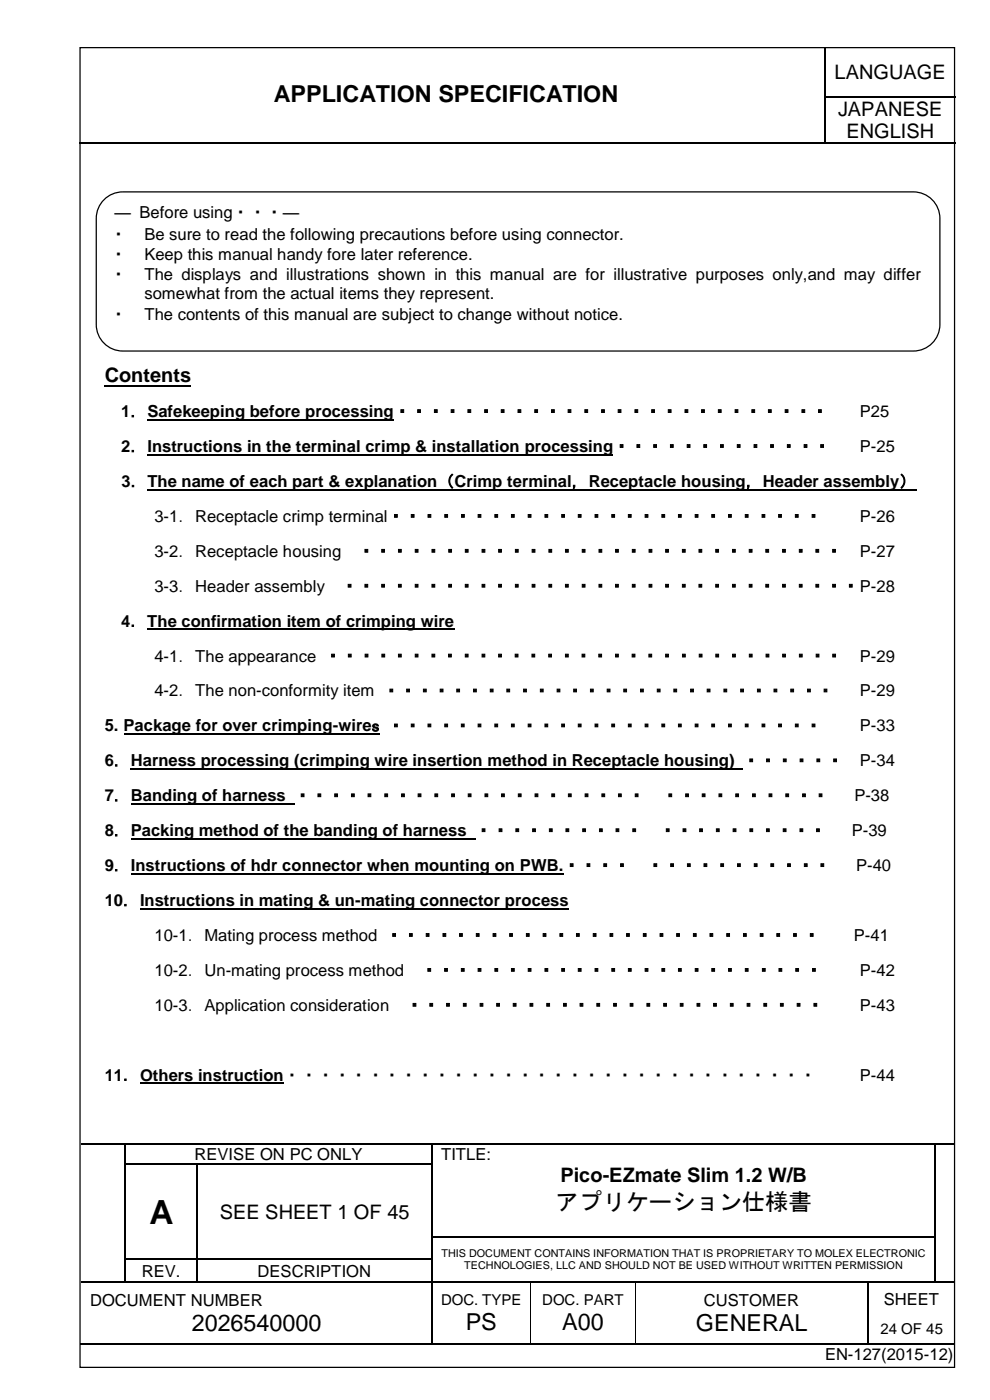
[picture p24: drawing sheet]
<svg xmlns="http://www.w3.org/2000/svg" width="210mm" height="297mm" viewBox="0 0 210 297" stroke-linecap="round" stroke-linejoin="round" font-family="sans-serif">
<defs><g id="words">
<text font-size="7.1" x="31.7" y="259.6">A</text>
<g font-size="5">
<text x="58.1" y="21.6">APPLICATION SPECIFICATION</text>
<text x="117.8" y="256.7">アプリケーション仕様書</text>
<text x="40.6" y="282.4">2026540000</text>
<text x="98.7" y="282.2">PS</text>
<text x="119.2" y="282.2">A00</text>
<text x="147.6" y="282.4">GENERAL</text>
</g>
<g font-size="4.2">
<text x="176.9" y="16.7">LANGUAGE</text>
<text x="177.7" y="24.5">JAPANESE</text>
<text x="179.4" y="29.4">ENGLISH</text>
<text x="22.2" y="81.1">Contents</text>
<text x="118.8" y="250.7">Pico-EZmate Slim 1.2 W/B</text>
<text x="46.6" y="258.6">SEE SHEET 1 OF 45</text>
</g>
<g font-size="3.5">
<text x="24.3" y="46.3">― Before using・・・―</text>
<text x="24.3" y="50.8">・</text>
<text x="30.6" y="50.8">Be sure to read the following precautions before using connector.</text>
<text x="24.3" y="55.1">・</text>
<text x="24.3" y="59.4">・</text>
<text x="30.6" y="55.1">Keep this manual handy fore later reference.</text>
<text x="30.6" y="59.4">The displays and illustrations shown in this manual are for illustrative purposes only,and may differ</text>
<text x="30.6" y="63.5">somewhat from the actual items they represent.</text>
<text x="24.3" y="67.8">・</text>
<text x="30.6" y="67.8">The contents of this manual are subject to change without notice.</text>
<text x="25.7" y="88.5">1．Safekeeping before processing・・・・・・・・・・・・・・・・・・・・・・・・・・</text>
<text x="182.3" y="88.5">P25</text>
<text x="25.7" y="95.9">2．Instructions in the terminal crimp &amp; installation processing・・・・・・・・・・・・・</text>
<text x="182.3" y="95.9">P-25</text>
<text x="25.7" y="103.3">3．The name of each part &amp; explanation（Crimp terminal，Receptacle housing，Header assembly）</text>
<text x="32.7" y="110.7">3-1．Receptacle crimp terminal・・・・・・・・・・・・・・・・・・・・・・・・・・</text>
<text x="182.3" y="110.7">P-26</text>
<text x="32.7" y="118.1">3-2．Receptacle housing</text>
<text x="75.9" y="118.1">・・・・・・・・・・・・・・・・・・・・・・・・・・・・・</text>
<text x="182.3" y="118.1">P-27</text>
<text x="32.7" y="125.5">3-3．Header assembly</text>
<text x="72.4" y="125.5">・・・・・・・・・・・・・・・・・・・・・・・・・・・・・・・P-28</text>
<text x="25.7" y="132.9">4．The confirmation item of crimping wire</text>
<text x="32.7" y="140.4">4-1．The appearance ・・・・・・・・・・・・・・・・・・・・・・・・・・・・・・・</text>
<text x="182.3" y="140.4">P-29</text>
<text x="32.7" y="147.8">4-2．The non-conformity item ・・・・・・・・・・・・・・・・・・・・・・・・・・・</text>
<text x="182.3" y="147.8">P-29</text>
<text x="22.2" y="155.2">5. Package for over crimping-wires ・・・・・・・・・・・・・・・・・・・・・・・・・・</text>
<text x="182.3" y="155.2">P-33</text>
<text x="22.2" y="162.6">6．Harness processing (crimping wire insertion method in Receptacle housing) ・・・・・・</text>
<text x="182.3" y="162.6">P-34</text>
<text x="22.2" y="170">7．Banding of harness ・・・・・・・・・・・・・・・・・・・・・</text>
<text x="140.4" y="170">・・・・・・・・・・</text>
<text x="181.1" y="170">P-38</text>
<text x="22.2" y="177.4">8．Packing method of the banding of harness ・・・・・・・・・・</text>
<text x="139.8" y="177.4">・・・・・・・・・・</text>
<text x="180.6" y="177.4">P-39</text>
<text x="22.2" y="184.8">9．Instructions of hdr connector when mounting on PWB.・・・・</text>
<text x="137.2" y="184.8">・・・・・・・・・・・</text>
<text x="181.5" y="184.8">P-40</text>
<text x="22.2" y="192.2">10．Instructions in mating &amp; un-mating connector process</text>
<text x="32.7" y="199.6">10-1．Mating process method ・・・・・・・・・・・・・・・・・・・・・・・・・・</text>
<text x="181.1" y="199.6">P-41</text>
<text x="32.7" y="207">10-2．Un-mating process method</text>
<text x="89.3" y="207">・・・・・・・・・・・・・・・・・・・・・・・・</text>
<text x="182.3" y="207">P-42</text>
<text x="32.7" y="214.4">10-3．Application consideration</text>
<text x="86.1" y="214.4">・・・・・・・・・・・・・・・・・・・・・・・・・</text>
<text x="182.3" y="214.4">P-43</text>
<text x="22.2" y="229.3">11．Others instruction・・・・・・・・・・・・・・・・・・・・・・・・・・・・・・・・</text>
<text x="182.3" y="229.3">P-44</text>
<text x="41.2" y="246.1">REVISE ON PC ONLY</text>
<text x="93.5" y="246.1">TITLE:</text>
<text x="30.1" y="270.8">REV.</text>
<text x="54.6" y="270.8">DESCRIPTION</text>
<text x="19.1" y="277">DOCUMENT NUMBER</text>
<text x="149.2" y="277">CUSTOMER</text>
<text x="187.4" y="276.8">SHEET</text>
<text x="174.9" y="288.6">EN-127(2015-12)</text>
</g>
<g font-size="3.2">
<text x="93.5" y="276.9">DOC. TYPE</text>
<text x="115" y="276.9">DOC. PART</text>
<text x="186.6" y="283">24 OF 45</text>
</g>
<g font-size="2.3">
<text x="93.6" y="266.6">THIS DOCUMENT CONTAINS INFORMATION THAT IS PROPRIETARY TO MOLEX ELECTRONIC</text>
<text x="98.4" y="269.3">TECHNOLOGIES, LLC AND SHOULD NOT BE USED WITHOUT WRITTEN PERMISSION</text>
</g>
</g></defs>
<g fill="none" stroke="#000" stroke-width=".25">
<path d="M175 10.2v10.2M16.8 30.4h158M175 20.6v9.7M175.1 20.5h27.4M175.1 30.4h27.4M17.2 242.6h9.3M26.6 242.8v4M26.6 247.1v4.8M26.6 252.2v4.9M26.6 257.3v4.9M26.7 242.6h64.8M26.7 247h15"/>
<path d="M41.8 247.1v4.8M41.8 252.2v4.9M41.8 257.3v4.9M42 247h49.5M91.6 242.8v4M91.6 247.1v4.8M91.6 252.2v4.9M91.6 257.3v4.9M91.8 242.6h106.3M198.2 242.8v4M198.2 247.1v4.8M198.2 252.2v4.9"/>
<path d="M198.2 257.3v4.9M198.4 242.6h4M17.2 272h9.3M26.6 262.5v4.6M26.6 267.3v4.6M26.7 267.2h15M26.7 272h15M41.8 262.5v4.6M41.8 267.3v4.6M42 267.2h49.5M42 272h49.5M91.6 262.5v4.6"/>
<path d="M91.6 267.3v4.6M91.6 272.2v12.9M91.8 262.3h106.3M91.8 272h20.6M112.6 272h22M134.9 272h49M184 272.2v12.9M184.1 272h14M198.2 262.5v4.6M198.2 267.3v4.6M198.4 272h4M16.9 285.2h74.6"/>
<path d="M91.8 285.2h20.6M112.6 285.2h22M134.9 285.2h49M184.1 285.2h18.3"/>
</g>
<g fill="#000">
<path d="M174.8 20.4h.3v.2h-.3z" fill-rule="evenodd"/>
<path d="M174.8 30.3h.3v.3h-.3z" fill-rule="evenodd"/>
<path d="M26.5 242.5h.2v.3h-.2z" fill-rule="evenodd"/>
<path d="M26.5 246.8h.2v.3h-.2z" fill-rule="evenodd"/>
<path d="M26.5 251.9h.2v.3h-.2z" fill-rule="evenodd"/>
<path d="M26.5 257.1h.2v.2h-.2z" fill-rule="evenodd"/>
<path d="M41.7 246.8h.3v.3h-.3z" fill-rule="evenodd"/>
<path d="M41.7 251.9h.3v.3h-.3z" fill-rule="evenodd"/>
<path d="M41.7 257.1h.3v.2h-.3z" fill-rule="evenodd"/>
<path d="M91.5 242.5h.3v.3h-.3z" fill-rule="evenodd"/>
<path d="M91.5 246.8h.3v.3h-.3z" fill-rule="evenodd"/>
<path d="M91.5 251.9h.3v.3h-.3z" fill-rule="evenodd"/>
<path d="M91.5 257.1h.3v.2h-.3z" fill-rule="evenodd"/>
<path d="M198.1 242.5h.3v.3h-.3z" fill-rule="evenodd"/>
<path d="M198.1 246.8h.3v.3h-.3z" fill-rule="evenodd"/>
<path d="M198.1 251.9h.3v.3h-.3z" fill-rule="evenodd"/>
<path d="M198.1 257.1h.3v.2h-.3z" fill-rule="evenodd"/>
<path d="M26.5 262.2h.2v.3h-.2z" fill-rule="evenodd"/>
<path d="M26.5 267.1h.2v.2h-.2z" fill-rule="evenodd"/>
<path d="M26.5 271.9h.2v.3h-.2z" fill-rule="evenodd"/>
<path d="M41.7 262.2h.3v.3h-.3z" fill-rule="evenodd"/>
<path d="M41.7 267.1h.3v.2h-.3z" fill-rule="evenodd"/>
<path d="M41.7 271.9h.3v.3h-.3z" fill-rule="evenodd"/>
<path d="M91.5 262.2h.3v.3h-.3z" fill-rule="evenodd"/>
<path d="M91.5 267.1h.3v.2h-.3z" fill-rule="evenodd"/>
<path d="M91.5 271.9h.3v.3h-.3z" fill-rule="evenodd"/>
<path d="M112.4 271.9h.2v.3h-.2z" fill-rule="evenodd"/>
<path d="M134.6 271.9h.3v.3h-.3z" fill-rule="evenodd"/>
<path d="M183.9 271.9h.2v.3h-.2z" fill-rule="evenodd"/>
<path d="M198.1 262.2h.3v.3h-.3z" fill-rule="evenodd"/>
<path d="M198.1 267.1h.3v.2h-.3z" fill-rule="evenodd"/>
<path d="M198.1 271.9h.3v.3h-.3z" fill-rule="evenodd"/>
<path d="M91.5 285.1h.3v.3h-.3z" fill-rule="evenodd"/>
<path d="M112.4 285.1h.2v.3h-.2z" fill-rule="evenodd"/>
<path d="M134.6 285.1h.3v.3h-.3z" fill-rule="evenodd"/>
<path d="M183.9 285.1h.2v.3h-.2z" fill-rule="evenodd"/>
</g>
<path d="M112.5 272.2v12.9M134.7 272.2v12.9" fill="none" stroke="#000" stroke-width=".21"/>
<path d="M55.6 15.8h112.4v9.7h-112.4z" fill-rule="evenodd" fill="#fff"/>
<path d="M17 10.1h185.4v280h-185.4z" fill="none" stroke="#000" stroke-width=".26"/>
<path d="M22.2 81.8h18.3" fill="none" stroke="#000" stroke-width=".42"/>
<path d="M31.3 89.1h52.2M31.3 96.5h98.7M31.3 103.9h163M31.2 133.5h65.1M26.2 155.7h54.2M27.7 163.1h129.8M27.7 170.6h34.7M27.7 178h73.1M27.7 185.4h91.7M29.7 192.8h90.9M29.7 229.8h30.5" fill="none" stroke="#000" stroke-width=".38"/>
<path d="M22.1 42.4a5.6 5.6 0 0 1 3.9-1.7h167.6a5.6 5.6 0 0 1 5.7 5.6v22.5a5.6 5.6 0 0 1-5.7 5.7h-167.6a5.6 5.6 0 0 1-5.6-5.7v-22.5a5.6 5.6 0 0 1 1.7-3.9z" fill-rule="evenodd" fill="#fff"/>
<path d="M22.1 42.4a5.6 5.6 0 0 1 3.9-1.7h167.6a5.6 5.6 0 0 1 5.7 5.6v22.5a5.6 5.6 0 0 1-5.7 5.7h-167.6a5.6 5.6 0 0 1-5.6-5.7v-22.5a5.6 5.6 0 0 1 1.7-3.9z" fill="none" stroke="#000" stroke-width=".26"/>
<use href="#words"/>
</svg>
